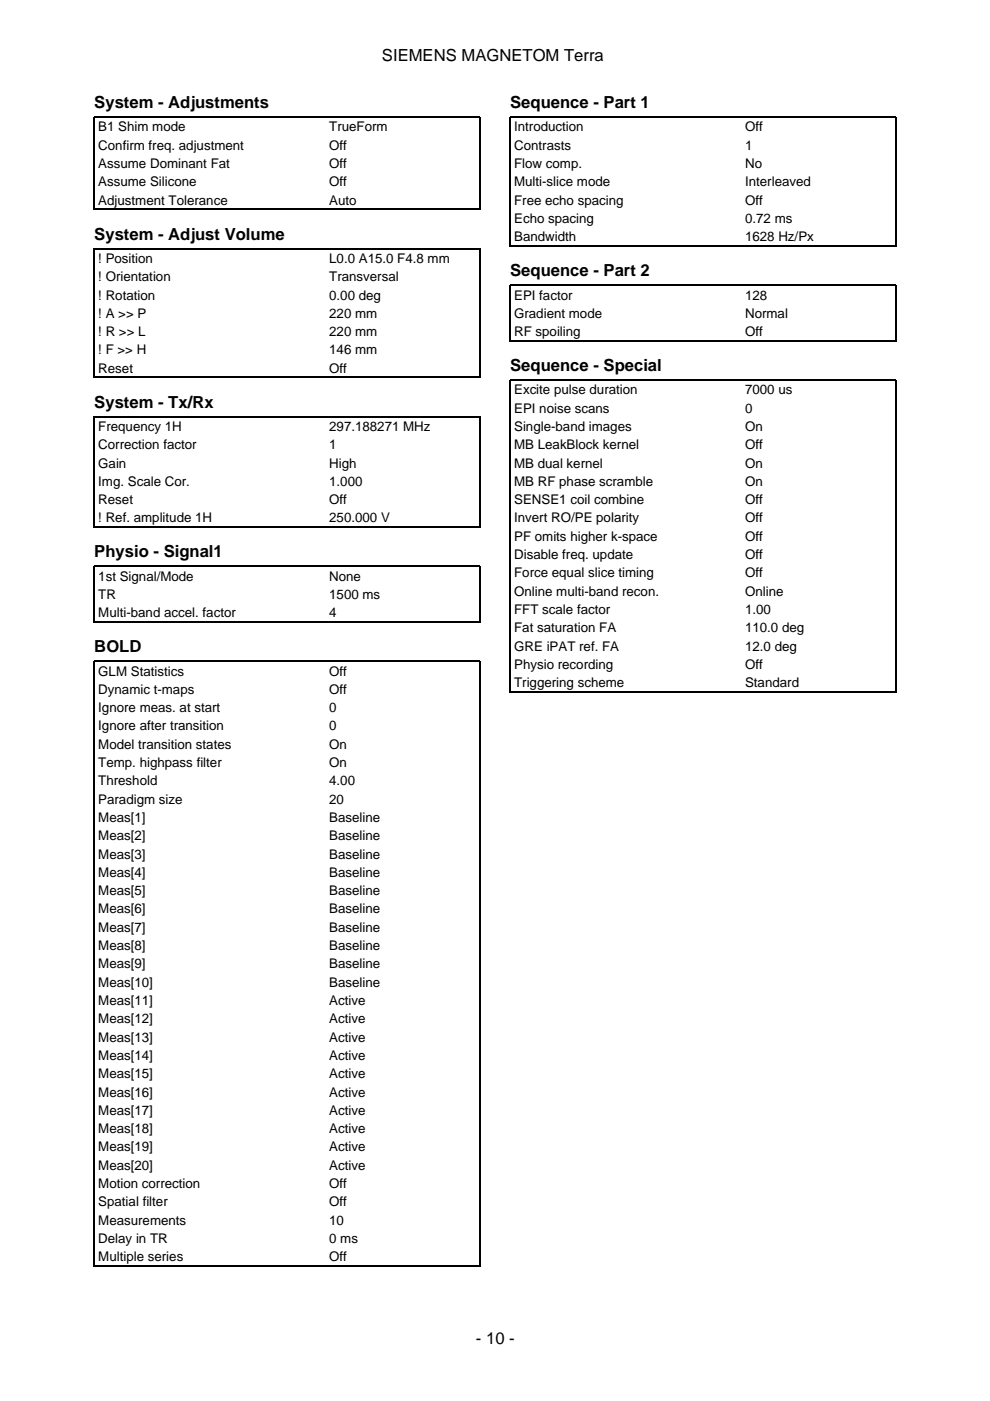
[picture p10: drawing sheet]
<svg xmlns="http://www.w3.org/2000/svg" width="210mm" height="297mm" viewBox="0 0 210 297" stroke-linecap="round" stroke-linejoin="round" font-family="sans-serif">
<defs><g id="words">
<g font-size="3.5">
<text x="81" y="12.9">SIEMENS MAGNETOM Terra</text>
<text x="20" y="22.9">System - Adjustments</text>
<text x="108.2" y="22.9">Sequence - Part 1</text>
<text x="20" y="50.8">System - Adjust Volume</text>
<text x="108.2" y="58.6">Sequence - Part 2</text>
<text x="108.2" y="78.7">Sequence - Special</text>
<text x="20" y="86.4">System - Tx/Rx</text>
<text x="20" y="118.2">Physio - Signal1</text>
<text x="20" y="138.3">BOLD</text>
<text x="100.9" y="284.9">- 10 -</text>
</g>
<g font-size="2.8">
<text x="20.8" y="27.9">B1 Shim mode</text>
<text x="69.8" y="27.9">TrueForm</text>
<text x="109" y="27.9">Introduction</text>
<text x="158" y="27.9">Off</text>
<text x="20.8" y="31.7">Confirm freq. adjustment</text>
<text x="20.8" y="35.6">Assume Dominant Fat</text>
<text x="69.8" y="31.7">Off</text>
<text x="69.8" y="35.6">Off</text>
<text x="109" y="31.7">Contrasts</text>
<text x="109" y="35.6">Flow comp.</text>
<text x="158" y="31.7">1</text>
<text x="158" y="35.6">No</text>
<text x="20.8" y="39.5">Assume Silicone</text>
<text x="69.8" y="39.5">Off</text>
<text x="109" y="39.5">Multi-slice mode</text>
<text x="158" y="39.5">Interleaved</text>
<text x="20.8" y="43.4">Adjustment Tolerance</text>
<text x="69.8" y="43.4">Auto</text>
<text x="109" y="43.4">Free echo spacing</text>
<text x="109" y="47.3">Echo spacing</text>
<text x="158" y="43.4">Off</text>
<text x="158" y="47.3">0.72 ms</text>
<text x="109" y="51.2">Bandwidth</text>
<text x="158" y="51.2">1628 Hz/Px</text>
<text x="20.8" y="55.7">! Position</text>
<text x="20.8" y="59.6">! Orientation</text>
<text x="69.8" y="55.7">L0.0 A15.0 F4.8 mm</text>
<text x="69.8" y="59.6">Transversal</text>
<text x="20.8" y="63.5">! Rotation</text>
<text x="69.8" y="63.5">0.00 deg</text>
<text x="109" y="63.5">EPI factor</text>
<text x="158" y="63.5">128</text>
<text x="20.8" y="67.4">! A &gt;&gt; P</text>
<text x="20.8" y="71.3">! R &gt;&gt; L</text>
<text x="69.8" y="67.4">220 mm</text>
<text x="69.8" y="71.3">220 mm</text>
<text x="109" y="67.4">Gradient mode</text>
<text x="109" y="71.3">RF spoiling</text>
<text x="158" y="67.4">Normal</text>
<text x="158" y="71.3">Off</text>
<text x="20.8" y="75.1">! F &gt;&gt; H</text>
<text x="69.8" y="75.1">146 mm</text>
<text x="20.8" y="79">Reset</text>
<text x="69.8" y="79">Off</text>
<text x="109" y="83.6">Excite pulse duration</text>
<text x="158" y="83.6">7000 us</text>
<text x="109" y="87.5">EPI noise scans</text>
<text x="158" y="87.5">0</text>
<text x="20.8" y="91.4">Frequency 1H</text>
<text x="20.8" y="95.2">Correction factor</text>
<text x="69.8" y="91.4">297.188271 MHz</text>
<text x="69.8" y="95.2">1</text>
<text x="109" y="91.4">Single-band images</text>
<text x="109" y="95.2">MB LeakBlock kernel</text>
<text x="158" y="91.4">On</text>
<text x="158" y="95.2">Off</text>
<text x="20.8" y="99.1">Gain</text>
<text x="69.8" y="99.1">High</text>
<text x="109" y="99.1">MB dual kernel</text>
<text x="158" y="99.1">On</text>
<text x="20.8" y="103">Img. Scale Cor.</text>
<text x="20.8" y="106.9">Reset</text>
<text x="69.8" y="103">1.000</text>
<text x="69.8" y="106.9">Off</text>
<text x="109" y="103">MB RF phase scramble</text>
<text x="109" y="106.9">SENSE1 coil combine</text>
<text x="158" y="103">On</text>
<text x="158" y="106.9">Off</text>
<text x="20.8" y="110.8">! Ref. amplitude 1H</text>
<text x="69.8" y="110.8">250.000 V</text>
<text x="109" y="110.8">Invert RO/PE polarity</text>
<text x="158" y="110.8">Off</text>
<text x="109" y="114.7">PF omits higher k-space</text>
<text x="109" y="118.5">Disable freq. update</text>
<text x="158" y="114.7">Off</text>
<text x="158" y="118.5">Off</text>
<text x="20.8" y="123.1">1st Signal/Mode</text>
<text x="69.8" y="123.1">None</text>
<text x="109" y="122.4">Force equal slice timing</text>
<text x="158" y="122.4">Off</text>
<text x="20.8" y="127">TR</text>
<text x="20.8" y="130.9">Multi-band accel. factor</text>
<text x="69.8" y="127">1500 ms</text>
<text x="69.8" y="130.9">4</text>
<text x="109" y="126.3">Online multi-band recon.</text>
<text x="109" y="130.2">FFT scale factor</text>
<text x="158" y="126.3">Online</text>
<text x="158" y="130.2">1.00</text>
<text x="109" y="134.1">Fat saturation FA</text>
<text x="109" y="137.9">GRE iPAT ref. FA</text>
<text x="158" y="134.1">110.0 deg</text>
<text x="158" y="137.9">12.0 deg</text>
<text x="20.8" y="143.2">GLM Statistics</text>
<text x="69.8" y="143.2">Off</text>
<text x="109" y="141.8">Physio recording</text>
<text x="158" y="141.8">Off</text>
<text x="20.8" y="147.1">Dynamic t-maps</text>
<text x="69.8" y="147.1">Off</text>
<text x="109" y="145.7">Triggering scheme</text>
<text x="158" y="145.7">Standard</text>
<text x="20.8" y="151">Ignore meas. at start</text>
<text x="20.8" y="154.9">Ignore after transition</text>
<text x="69.8" y="151">0</text>
<text x="69.8" y="154.9">0</text>
<text x="20.8" y="158.7">Model transition states</text>
<text x="69.8" y="158.7">On</text>
<text x="20.8" y="162.6">Temp. highpass filter</text>
<text x="20.8" y="166.5">Threshold</text>
<text x="69.8" y="162.6">On</text>
<text x="69.8" y="166.5">4.00</text>
<text x="20.8" y="170.4">Paradigm size</text>
<text x="69.8" y="170.4">20</text>
<text x="20.8" y="174.3">Meas[1]</text>
<text x="20.8" y="178.2">Meas[2]</text>
<text x="69.8" y="174.3">Baseline</text>
<text x="69.8" y="178.2">Baseline</text>
<text x="20.8" y="182">Meas[3]</text>
<text x="20.8" y="185.9">Meas[4]</text>
<text x="69.8" y="182">Baseline</text>
<text x="69.8" y="185.9">Baseline</text>
<text x="20.8" y="189.8">Meas[5]</text>
<text x="69.8" y="189.8">Baseline</text>
<text x="20.8" y="193.7">Meas[6]</text>
<text x="20.8" y="197.6">Meas[7]</text>
<text x="69.8" y="193.7">Baseline</text>
<text x="69.8" y="197.6">Baseline</text>
<text x="20.8" y="201.4">Meas[8]</text>
<text x="69.8" y="201.4">Baseline</text>
<text x="20.8" y="205.3">Meas[9]</text>
<text x="20.8" y="209.2">Meas[10]</text>
<text x="69.8" y="205.3">Baseline</text>
<text x="69.8" y="209.2">Baseline</text>
<text x="20.8" y="213.1">Meas[11]</text>
<text x="69.8" y="213.1">Active</text>
<text x="20.8" y="217">Meas[12]</text>
<text x="20.8" y="220.8">Meas[13]</text>
<text x="69.8" y="217">Active</text>
<text x="69.8" y="220.8">Active</text>
<text x="20.8" y="224.7">Meas[14]</text>
<text x="69.8" y="224.7">Active</text>
<text x="20.8" y="228.6">Meas[15]</text>
<text x="20.8" y="232.5">Meas[16]</text>
<text x="69.8" y="228.6">Active</text>
<text x="69.8" y="232.5">Active</text>
<text x="20.8" y="236.4">Meas[17]</text>
<text x="69.8" y="236.4">Active</text>
<text x="20.8" y="240.2">Meas[18]</text>
<text x="20.8" y="244.1">Meas[19]</text>
<text x="69.8" y="240.2">Active</text>
<text x="69.8" y="244.1">Active</text>
<text x="20.8" y="248">Meas[20]</text>
<text x="20.8" y="251.9">Motion correction</text>
<text x="69.8" y="248">Active</text>
<text x="69.8" y="251.9">Off</text>
<text x="20.8" y="255.8">Spatial filter</text>
<text x="69.8" y="255.8">Off</text>
<text x="20.8" y="259.6">Measurements</text>
<text x="20.8" y="263.5">Delay in TR</text>
<text x="69.8" y="259.6">10</text>
<text x="69.8" y="263.5">0 ms</text>
<text x="20.8" y="267.4">Multiple series</text>
<text x="69.8" y="267.4">Off</text>
</g>
</g></defs>
<g fill="none" stroke="#000" stroke-width=".26">
<path d="M20 44.5v-19.7h81.8v19.7M20.1 44.4h81.6M108.2 52.3v-27.5h81.8v27.5M108.3 52.1h81.6M108.2 72.4v-11.9h81.8v11.9M108.3 72.2h81.6M20 80.1v-27.4h81.8v27.4M20.1 80h81.6M20 111.9v-23.6h81.8v23.6M20.1 111.8h81.6M20 132v-11.9h81.8v11.9M20.1 131.9h81.6"/>
<path d="M108.2 146.8v-66.2h81.8v66.2M108.3 146.7h81.6M20 268.5v-128.3h81.8v128.3M20.1 268.4h81.6"/>
</g>
<use href="#words"/>
</svg>
